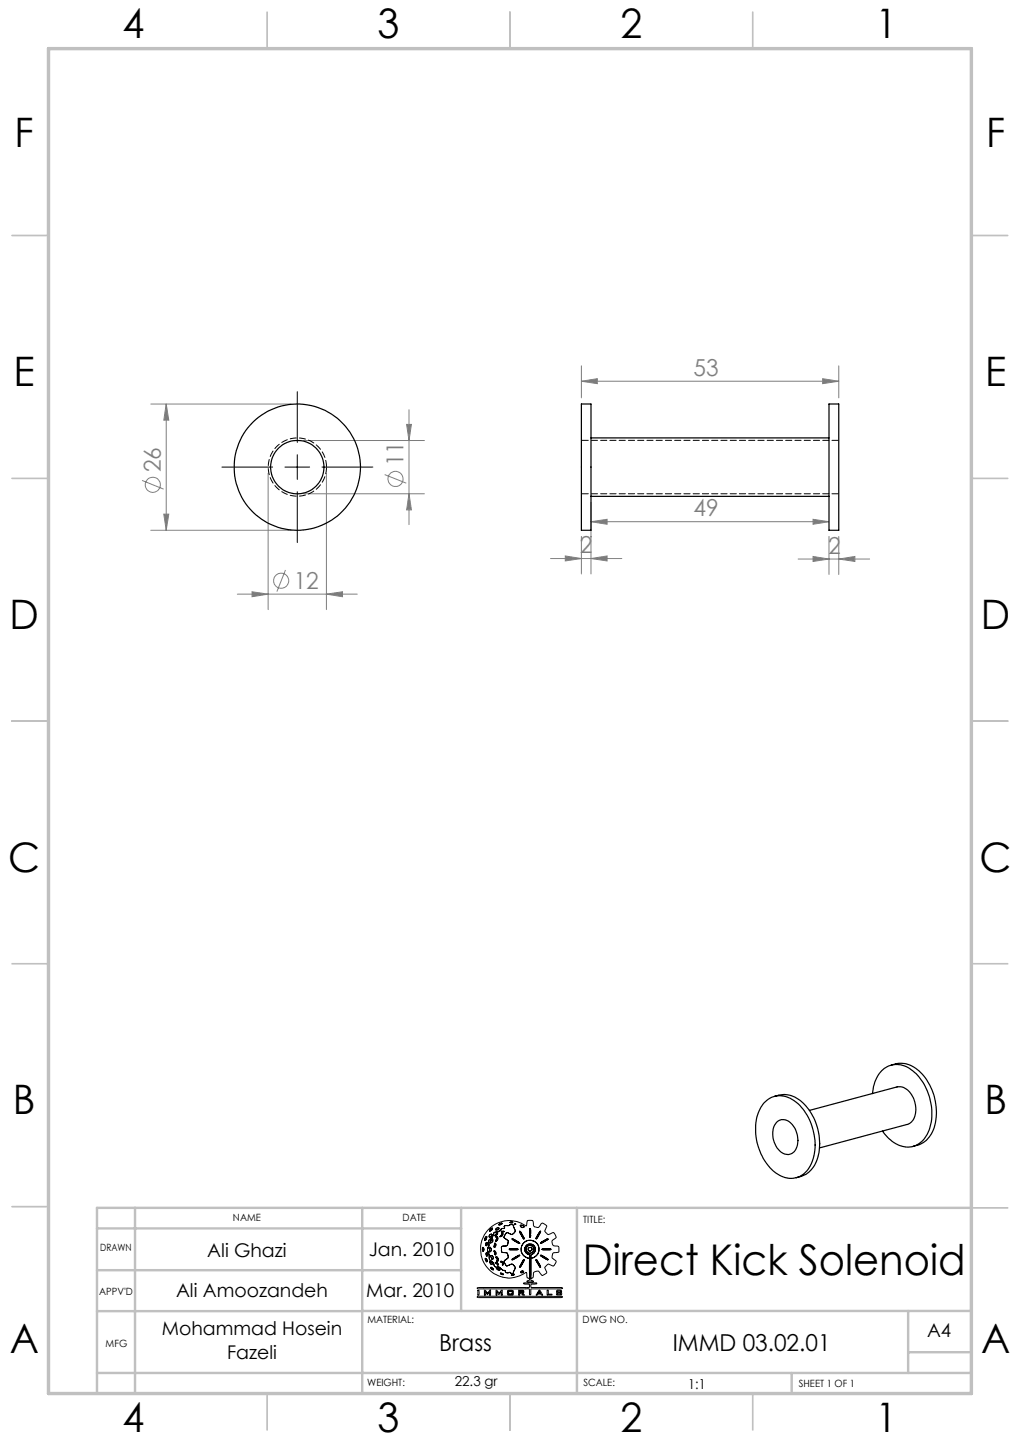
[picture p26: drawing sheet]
<svg xmlns="http://www.w3.org/2000/svg" width="210mm" height="297mm" viewBox="0 0 210 297" stroke-linecap="round" stroke-linejoin="round" font-family="sans-serif">
<defs><g id="words">
<text font-size="8.7" x="120" y="262.6">Direct Kick Solenoid</text>
<g font-size="8.4">
<text x="25.2" y="7.9">4</text>
<text x="77.7" y="7.9">3</text>
<text x="127.7" y="7.9">2</text>
<text x="180.2" y="7.9">1</text>
<text x="3" y="30.3">F</text>
<text x="203" y="30.3">F</text>
<text x="2.8" y="79.5">E</text>
<text x="202.8" y="79.5">E</text>
<text x="2" y="129.5">D</text>
<text x="202" y="129.5">D</text>
<text x="1.7" y="179.5">C</text>
<text x="201.7" y="179.5">C</text>
<text x="2.7" y="229.5">B</text>
<text x="202.7" y="229.5">B</text>
<text x="2" y="278.8">A</text>
<text x="202" y="278.8">A</text>
<text x="25.2" y="294.9">4</text>
<text x="77.7" y="294.9">3</text>
<text x="127.7" y="294.9">2</text>
<text x="180.2" y="294.9">1</text>
</g>
<g font-size="4.8" fill="#808080">
<text x="142.8" y="77.4">53</text>
<text x="33.1" y="97.3" transform="rotate(-90 33.1 97.3)">26</text>
<text x="83.1" y="96.1" transform="rotate(-90 83.1 96.1)">11</text>
<text x="142.8" y="106.4">49</text>
<text x="119.4" y="113.9">2</text>
<text x="170.5" y="114">2</text>
<text x="60.5" y="121.2">12</text>
</g>
<g font-size="4.8">
<text x="90.4" y="278.2">Brass</text>
<text x="138.5" y="278.2">IMMD 03.02.01</text>
</g>
<g font-size="3.9">
<text x="42.7" y="258.9">Ali Ghazi</text>
<text x="75.9" y="258.6">Jan. 2010</text>
<text x="36.2" y="267.1">Ali Amoozandeh</text>
<text x="75.4" y="267.1">Mar. 2010</text>
<text x="33.3" y="275.1">Mohammad Hosein</text>
<text x="190.9" y="275.5">A4</text>
<text x="46.8" y="279.9">Fazeli</text>
</g>
<g font-size="2.8">
<text x="93.6" y="285.6">22.3 gr</text>
<text x="141.7" y="286">1:1</text>
</g>
<g font-size="2.1">
<text x="48" y="251.5">NAME</text>
<text x="82.9" y="251.5">DATE</text>
<text x="120.1" y="251.9">TITLE:</text>
<text x="20.6" y="257.7">DRAWN</text>
<text x="20.4" y="266.6">APPV'D</text>
<text x="75.6" y="272.5">MATERIAL:</text>
<text x="120" y="272.5">DWG NO.</text>
<text x="21.8" y="277.4">MFG</text>
<text x="75.6" y="285.5">WEIGHT:</text>
<text x="120.1" y="285.5">SCALE:</text>
<text x="164.5" y="285.6">SHEET 1 OF 1</text>
</g>
</g></defs>
<g fill="none" stroke="#808080" stroke-width=".21">
<path d="M119.7 78.5l3.3-.5v1zM119.7 75.3v6.6M119.7 78.5h53M169.4 78l3.3 .5-3.3 .5zM172.7 75.3v6.6M29.2 99l4.5 1.7M31 83.2h28.9M34.2 83.2v26M34.2 83.2l.5 3.3h-1zM55.2 97.5v28.1M62.5 90.7h24.9M67.2 97.5v28.1"/>
<path d="M79.2 97.8l4.4 1.7M83.7 87.4h1l-.5 3.3zM84.2 84.4v23.7M31 109.2h28.9M33.7 105.9h1l-.5 3.3zM58.8 117.4l-1.8 4.4M62.5 101.7h24.9M84.2 101.7l.5 3.3h-1zM113.3 115h14.7M116.4 114.5l3.3 .5-3.3 .5zM119.7 110.5v7.7M121.7 115l3.3-.5v1z"/>
<path d="M121.7 107.5l3.3-.5v1zM121.7 103.5v14.7M121.7 107.5h49M164.3 115.1h14.7M167.4 114.6l3.3 .5-3.3 .5zM167.4 107l3.3 .5-3.3 .5zM170.7 110.5v7.8M172.7 115.1l3.3-.5v1zM172.7 110.5v7.8M48.9 122.4h24.7M51.9 121.9l3.3 .5-3.3 .5zM67.2 122.4l3.3-.5v1z"/>
<circle cx="31.5" cy="99.8" r="1.55"/>
<circle cx="81.4" cy="98.6" r="1.56"/>
<circle cx="57.9" cy="119.6" r="1.55"/>
</g>
<g fill="none" stroke="#000" stroke-width=".21">
<path d="M45.7 96.2h10.4M58.7 96.2h5M61.2 80.7v10.4M61.2 93.7v5M66.3 96.2h10.5M61.2 101.3v10.5M99.3 257.2l.1 .4M99.6 257.2l-.2-.3-.1 .3M99.6 257.2v.3M99.6 257.5l-.1 .2-.1-.1M99.8 255.1v.2M99.9 259.1a.57 .57 0 0 1 .4 .8z"/>
<path d="M100.1 258.1l.1 .6M100.1 254.7l.1 .4M100.1 254.7l-.3 .4M100.1 258v.1M100.1 258l.3 .3M100.2 255.1l-.2 .3-.1 .1-.1-.2M100.2 258.7h.1M100.3 256h-.2v.6l.2-.2M100.3 256v.4M100.4 257.2l.1 .8M100.4 258.3l-.1 .4M100.5 253.3a6 6 0 0 1 7.9-.8l.1-1a.78 .78 0 0 1 1-.1 .78 .78 0 0 1 .3 .9 .86 .86 0 0 0 .9 .5 .86 .86 0 0 0 .7-.8l.3-.1 .8 .5-.1 .6a.84 .84 0 0 0 .5 1.3l1-.4 .4 .4a.55 .55 0 0 1 0 .8l-.6 .4v.6l.2 .5 1.1 .2 .1 1-1.1 .2a.98 .98 0 0 0-.2 1.2l.7 .6-.4 .9-.2 .1-1.1-.5-.7 .8 .4 1.1-.8 .5-.4-.4a.79 .79 0 0 0-1.1-.4 .79 .79 0 0 0-.4 1l-.1 .2-.4 .2v.4l.6 .2-1.4 .1v-.2l.4-.1 .1-.2v-.2l-.5-.2-.1-.8v-.2h-.2a5.9 5.9 0 0 1-7.8-.9 5.9 5.9 0 0 1 .1-7.9z"/>
<path d="M100.5 258l.1 .2a1.75 1.75 0 0 0 .5 1.5M100.6 256.1l.1 .4-.3 .7M100.7 257.1v-.2h.2l.2 .3M100.7 257.1l.1 .4M100.8 257.5v.3h.2M100.9 255.9l.2 .1M100.9 259.8l-.1 .2 .4 .4 .2-.1-.1-.3M100.9 259.8l.4 .2M100.9 253.2l-.1 .3 .1 .1M100.9 255.2l-.3 .3v.6M101 258.7h.4l.1 .2-.1 .5h-.1zM101 255.7l-.1 .2"/>
<path d="M101.1 254.2h.1v.3l-.2 .3-.3-.1M101.1 254.2l-.4 .5M101.1 259.7l.4 .4M101.1 257.2l-.1 .6M101.2 255.1l.3 .2M101.2 255.1l-.2 .6M101.3 252.9l-.4 .3M101.3 252.9l.1 .2M101.4 253.1l-.5 .5M101.5 255.3l-.1 .4-.3 .3M101.5 255.3v.4l-.4 .3M101.5 254.3l-.1 .6-.5 .3"/>
<path d="M101.5 254.3l-.1 .4-.5 .5M101.7 257.6l.1 .4M101.7 256.6v.3M101.8 257.6h-.1M101.8 257.6l.3 .3M101.8 256.1l.3 .2v.3l-.4 .3M101.8 256.1l-.1 .5M101.8 258l.1 .5M102.1 258.9l.1-.1 .4 .5-.2 .5h-.1l.1-.5zM102.1 260v.1M102.1 260l.3 .2M102.1 257.9v.4l-.2 .2"/>
<path d="M102.1 254.7l.3 .1 .1 .4-.4 .5 .2-.6zM102.2 253l-.1 .3h.1M102.2 254.1l.2-.2v.2M102.2 254.1l-.3 .3M102.2 253.7l-.4 .1-.3 .5M102.2 253.7l-.5 .2-.2 .4M102.3 254.3l-.3 .2-.1-.1M102.4 254.1l-.1 .2M102.6 252.8l.1 .1v.2M102.6 252.8l-.4 .2M102.7 253.1l-.5 .2M103.2 254.5l-.2 .1"/>
<path d="M103.2 253.6l.2 .2 .4-.2h-.3M103.2 253.6h.3M103.2 260l.2 .1M103.2 260l-.2-.2h.3l.2 .2M103.3 257.3v.6l.6 .1M103.3 253.1l-.7 .6h-.4M103.3 257.3v.5l.6 .2M103.3 254l-.1 .5M103.3 254l.2 .1a.55 .55 0 0 1-.6 .6l.1-.1M103.4 251.9l-.6 .2M103.4 251.9l-.5 .4h-.2l.1-.2M103.5 260l.1 .5"/>
<path d="M103.6 253l-.3 .1M103.8 259.7l.1 .5M103.9 253h-.3M103.9 258l.6 .1 .1 .6M103.9 258l.5 .1 .2 .6M103.9 252.5v.5M104 254.3l-.2 .6 .3 .3M104 254.3l-.2 .5 .3 .4M104.1 255.2l.5 .3v.4M104.5 256.5l-1.2 .2v.6M104.5 252.4l-.6 .1M104.6 259.1l-.8 .6"/>
<path d="M104.6 255.9l-.1 .6M104.6 258.7v.4M105 251.8h.6M105 257.2h1.4M105 257.2l-.2 .1 .3 .1M105 251.8l.3 .1M105.1 257.4h1.4M105.2 254.2l-.8-.3-.4 .4M105.2 252.2l.5 .2M105.2 252.2l-.7 .2M105.4 259.4l.2 .1M105.4 255.1l.3 .3 1.3 .7-.3-.3"/>
<path d="M105.4 255.1l.9 .4M105.6 251.8l-.3 .1M105.6 254.1l-.2 .2-.2-.1M105.7 252.4l.1 .5M105.8 252.9l.2 .4M106 253.8l-.4 .3M106 252.1h.2l-.3 .1zM106 253.3v.5M106 253.3l.1 .3-.1 .2M106.3 255.5l.4 .3M106.4 257.2h.2l-.1 .2M106.6 258.6l-1.2 .8"/>
<path d="M106.8 258.8l-1.2 .7M106.9 258.5l-.3 .1M106.9 258.5l.1 .1-.2 .2M107 253.7l.4 .7M107 253.6l.3 .3M107 253.6v.1M107.1 252.5l.1 .2M107.2 252.7l.2 .1M107.3 257.2v.6l.3 .6M107.3 257.2l.1 .7 .2 .5M107.3 253.9l.2 .4M107.4 254.4l.4 .8 .2-.1-.2-.4"/>
<path d="M107.5 254.3l.3 .4M107.6 252.4l-.3-.1-.2 .2M107.6 252.4l.2 .2M107.6 252.4l-.4-.1-.1 .2M107.6 258.4l.9 .6M107.7 256.1l-.4 1.1M107.7 256.1l-.3 .5-.1 .6M107.8 259.9l.2-.4-.2-.1-.8 1.4M107.8 259.9l-.3 .4M107.8 252.6l.1 .1M107.9 255.9l-.2 .2M107.9 252.7l-.5 .1"/>
<path d="M108.1 257.7l.5 .6M108.1 257v.7M108.3 257.5l.3 .4M108.5 256.8l-.2 .7M108.6 258.3l.4 .1v.6l-.1 .1-.4-.1M108.6 257.9l.7 .2M108.7 255.5l1.3 .2M108.7 255.5l-.8 .4M108.7 255.5l.6-.1 .7 .3M108.7 257.4l.5 .3M108.7 257.4l.2 .2 .3 .1M109 256.5l.7 .2 .3 .5"/>
<path d="M109 256.5l.5 .1 .5 .6M109 256.5l-.5 .3M109 256.9l-.2 .2-.1 .3M109 254.3v.4M109 254.7l.2 .1M109 256.9l.4 .1 .1 .2v.3l-.3 .2M109 256.9l-.3 .2v.3M109.1 259.2l-.1 2M109.1 259.2l.2 .1v1.8M109.2 254.3l-.1-1.3-.1 1.3M109.2 254.3l.1 .3M109.3 254.6l-.1 .2"/>
<path d="M109.4 258.4l-.1 .7M109.5 256.3h-.8l-.4 .3-.2 .4M109.5 256.3l.6 .5M109.5 256.3l-.5-.1-.5 .2-.4 .6M109.9 258.2l-.5 .2M110 257.2l-.2 .5-.5 .4M110 257.2l-.3 .7-.4 .2M110 255.7l.8 .7M110.1 256.8l.1 .3M110.2 257.7l-.3 .5M110.2 257.1v.6M110.3 258.8l-1 .3"/>
<path d="M110.3 259.5h.3l.7 1.5zM110.7 254.3l-.4 .9M110.8 256.4l.2 .7-.1 .6M110.8 256.4l.1 .5v.8M110.9 257.7l-.1 .5-.5 .6M110.9 257.7l-.2 .7-.4 .4M111 253.9l-.3 .4M111 253.9l.3-.3-.6 1.3-.4 .3M111.6 258.8l-.3-.3 .5 .2 1.1 .8-.5-.2M111.6 258.8l.4 .3M111.6 255.8l-.3 .3 .4-.2M111.7 257.2h1.5"/>
<path d="M111.7 257.2l-.1 .1 .2 .1M111.8 257.4h1.5M112 259.1l.4 .2M112 255.5l-.4 .3M112.1 255.7l-.4 .2M112.5 255.4l-.4 .3M112.6 255.2h.3l-.4 .2M112.6 255.2l-.6 .3M113.2 257.2l.2 .1-.1 .1M98.2 265.3l.2-.1h10.5v-.7h-.9l-.2-.2 2.7-.1v.2l-1.2 .1v.6l6.4 .1 .1 .2-6.4 .1-.1 1.1-.2 .1-.1-1.1-.3-.2-10.2 .1zM98.3 267h17.4l.1 .1-.3 .2h-16.9l-.4-.1zM98.4 265.7h.2v1h-.2z"/>
<path d="M99.7 265.7l.3 .1 .4 .5 .4-.6h.2v1h-.2v-.6l-.5 .5-.4-.5v.6h-.2zM101.4 261.2l.2 .2M101.4 261.2l-.3-.2-.1 .1 .6 .5v-.2M101.5 260.1l.2 .5M101.7 260.6l.3 .3M102 260.9h.7l.3 .3M102.1 260.1l.3 .3M102.1 265.7l.7 .6 .4-.5 .2-.1v1h-.2v-.6l-.4 .5-.5-.5v.6h-.2zM102.3 261.1l-.1 .2 .2 .2 .4 .1 .1-.1-.1-.2M102.3 261.1l.5 .2M102.4 260.2l.2 .3v.1l-.2-.2M103 261.2l.6 .5"/>
<path d="M103 262.2l.7 .3h-.4zM103.4 260.1v.4h.2M103.6 261.7h.3M103.9 261.7l.2 .4M103.9 260.2l.3 .5M104.1 262.1h.6M104.5 265.8l.2-.1 1 .1v.9h-1.2zM104.7 260.6l-.5 .1M104.7 265.9v.7M104.7 266.6h.7M104.7 265.9h.7M105 262l.2 .3h.5"/>
<path d="M105 262l-.3 .1M105.1 260.4l-.4 .2M105.1 260.4l.5 .1M105.4 265.9v.7M105.6 260.5l.3 .3M105.8 261.7l-.1 .6M105.9 262.5l-.1-.1-.6 .2h.4M105.9 262.5l-.3 .1M105.9 260.8l.2 .4-.3 .5M105.9 260.8l.2 .3-.3 .6M106.8 265.7l1 .1v.5l-.3 .1 .5 .3h-.4l-.4-.3h-.2v.3h-.2zM107 265.9l.6 .1"/>
<path d="M107 266.2h.6M107 265.9v.3M107 260.8v.2M107.5 261.8l-.3 .2M107.5 261.8l.3 .1M107.5 260.3l-.5 .7M107.6 266v.2M107.8 261.9l-.2 .2-.4-.1M109 261.2v2M109 263.2h.3M109.3 262.2v1M109.3 261.1v1.1"/>
<path d="M110.9 265.8h.3l.5 .9-.9-.2-.4 .2zM111.1 266l.1 .3h-.4zM112.7 265.7h.2v.9h.7v.1h-1zM114.7 265.8h.9v.2h-.2v-.1h-.6v.2l.8 .1v.5h-1l-.1-.2 .3-.1v.2h.6v-.3h-.7l-.1-.1z"/>
</g>
<g fill="none" stroke="#c0c0c0" stroke-width=".35">
<path d="M55 2.5v7.5M105 2.5v7.5M155 2.5v7.5M2.5 48.5h7.5M200 48.5h7.5M2.5 98.5h7.5M200 98.5h7.5M2.5 148.5h7.5M200 148.5h7.5M2.5 198.5h7.5M200 198.5h7.5M2.5 248.5h7.5"/>
<path d="M200 248.8h7.5M55 287v7.5M105 287v7.5M155 287v7.5"/>
</g>
<g fill="none" stroke="#c0c0c0" stroke-width=".5">
<path d="M20 253h74.9M27.8 248.8v38.2M74.6 248.8v38.2M94.9 248.8v21.2M118.8 248.8v38.2M200 248.8h-180v38.2M20 270h54.6M20 261.6h74.9M74.6 270h125.4M187 270v12.8M187 278.5h13M20 282.8h180"/>
<path d="M163 282.8v4.2"/>
</g>
<path d="M10 10h190v277h-190z" fill="none" stroke="#c0c0c0" stroke-width=".7"/>
<g fill="#808080">
<path d="M51.9 121.9l3.3 .5-3.3 .5zM67.2 122.4l3.3-.5v1zM116.4 114.5l3.3 .5-3.3 .5zM121.7 115l3.3-.5v1zM167.4 114.6l3.3 .5-3.3 .5zM172.7 115.1l3.3-.5v1zM121.7 107.5l3.3-.5v1zM167.4 107l3.3 .5-3.3 .5zM119.7 78.5l3.3-.5v1zM169.4 78l3.3 .5-3.3 .5z"/>
<path d="M34.2 83.2l.5 3.3h-1zM33.7 105.9h1l-.5 3.3zM83.7 87.4h1l-.5 3.3zM84.2 101.7l.5 3.3h-1z"/>
</g>
<g fill="none" stroke="#000" stroke-width=".25">
<path d="M119.7 83.2h2v26h-2zM121.7 90.2h49M170.7 83.2h2v26h-2zM121.7 102.2h49M183.5 219.4a5.6 5.6 0 0 1 6.6 2.1 11.7 11.7 0 0 1 1.8 11.8 5.1 5.1 0 0 1-3.9 2.8M157.4 227.1a4.6 4.6 0 0 1 6.6 0 11.5 11.5 0 0 1 2.8 13.1 4.6 4.6 0 0 1-7.3 1.2 11.3 11.3 0 0 1-2.8-13.4zM159.5 225.8a5.9 5.9 0 0 1 7 2.7 11.3 11.3 0 0 1 1 11.8 5.1 5.1 0 0 1-3.6 2.3M159.9 231.2a2.19 2.19 0 0 1 3.4 .7 4.3 4.3 0 0 1 0 5.5 2.26 2.26 0 0 1-3.2-.9 4.6 4.6 0 0 1-.2-5.3zM166.7 228.7l18-4.8a3.3 3.3 0 0 1 3.4 2.4 4.3 4.3 0 0 1-.8 5.1l-18.6 5M179.6 225.2a6.4 6.4 0 0 1 3.4-5.7 5.3 5.3 0 0 1 5.9 1.9 11.3 11.3 0 0 1 1.8 12.5 4.5 4.5 0 0 1-7 1.2l-1-.9-1-1.2"/>
<circle cx="61.2" cy="96.2" r="5.5"/>
<circle cx="61.2" cy="96.2" r="13"/>
</g>
<path d="M67.2 96.2a6 6 0 0 0-8.8-5.3 6 6 0 0 0-.5 10.3 6 6 0 0 0 9.3-4.5v-.5M172.7 90.7h-53M119.7 101.7h53" fill="none" stroke="#000" stroke-width=".21" stroke-dasharray="1.3 .6" stroke-dashoffset="-.1"/>
<use href="#words"/>
</svg>
